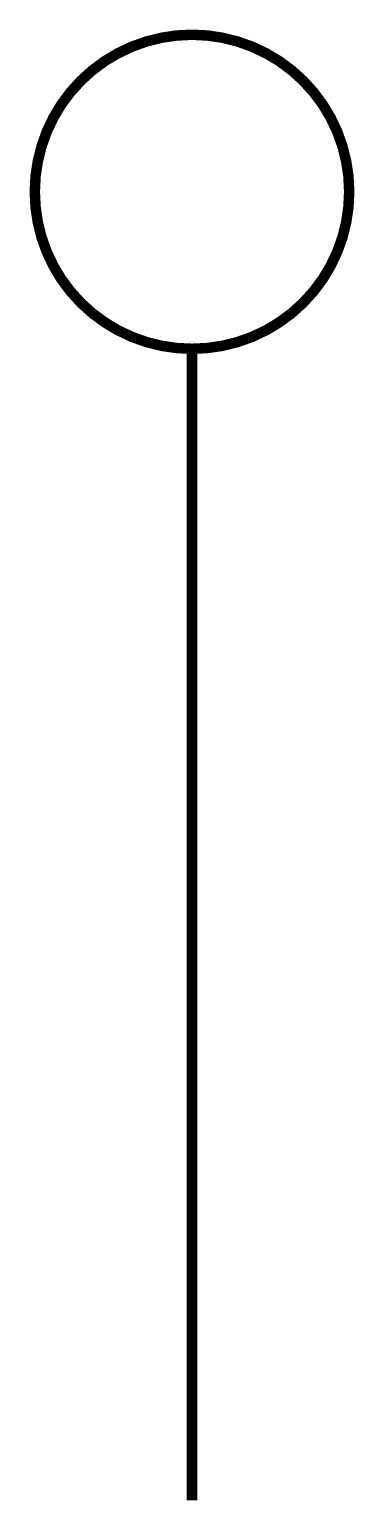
# Model space of a CAD drawing. Header units: millimetres. Extents: x -1.6 to 1.6, y -0.1 to 14.1.
import ezdxf

# ---------------------------------------------------------------- set-up
doc = ezdxf.new("R2010")
doc.units = ezdxf.units.MM

msp = doc.modelspace()

# ---------------------------------------------------------------- linework, layer by layer
at = {"const_width": 0.1}
msp.add_lwpolyline([(-1.5, 12.5, 1), (1.5, 12.5, 1)], format="xyb", close=True, dxfattribs=at)
msp.add_lwpolyline([(0, 0), (0, 11)], dxfattribs=at)

doc.saveas('drawing.dxf')
